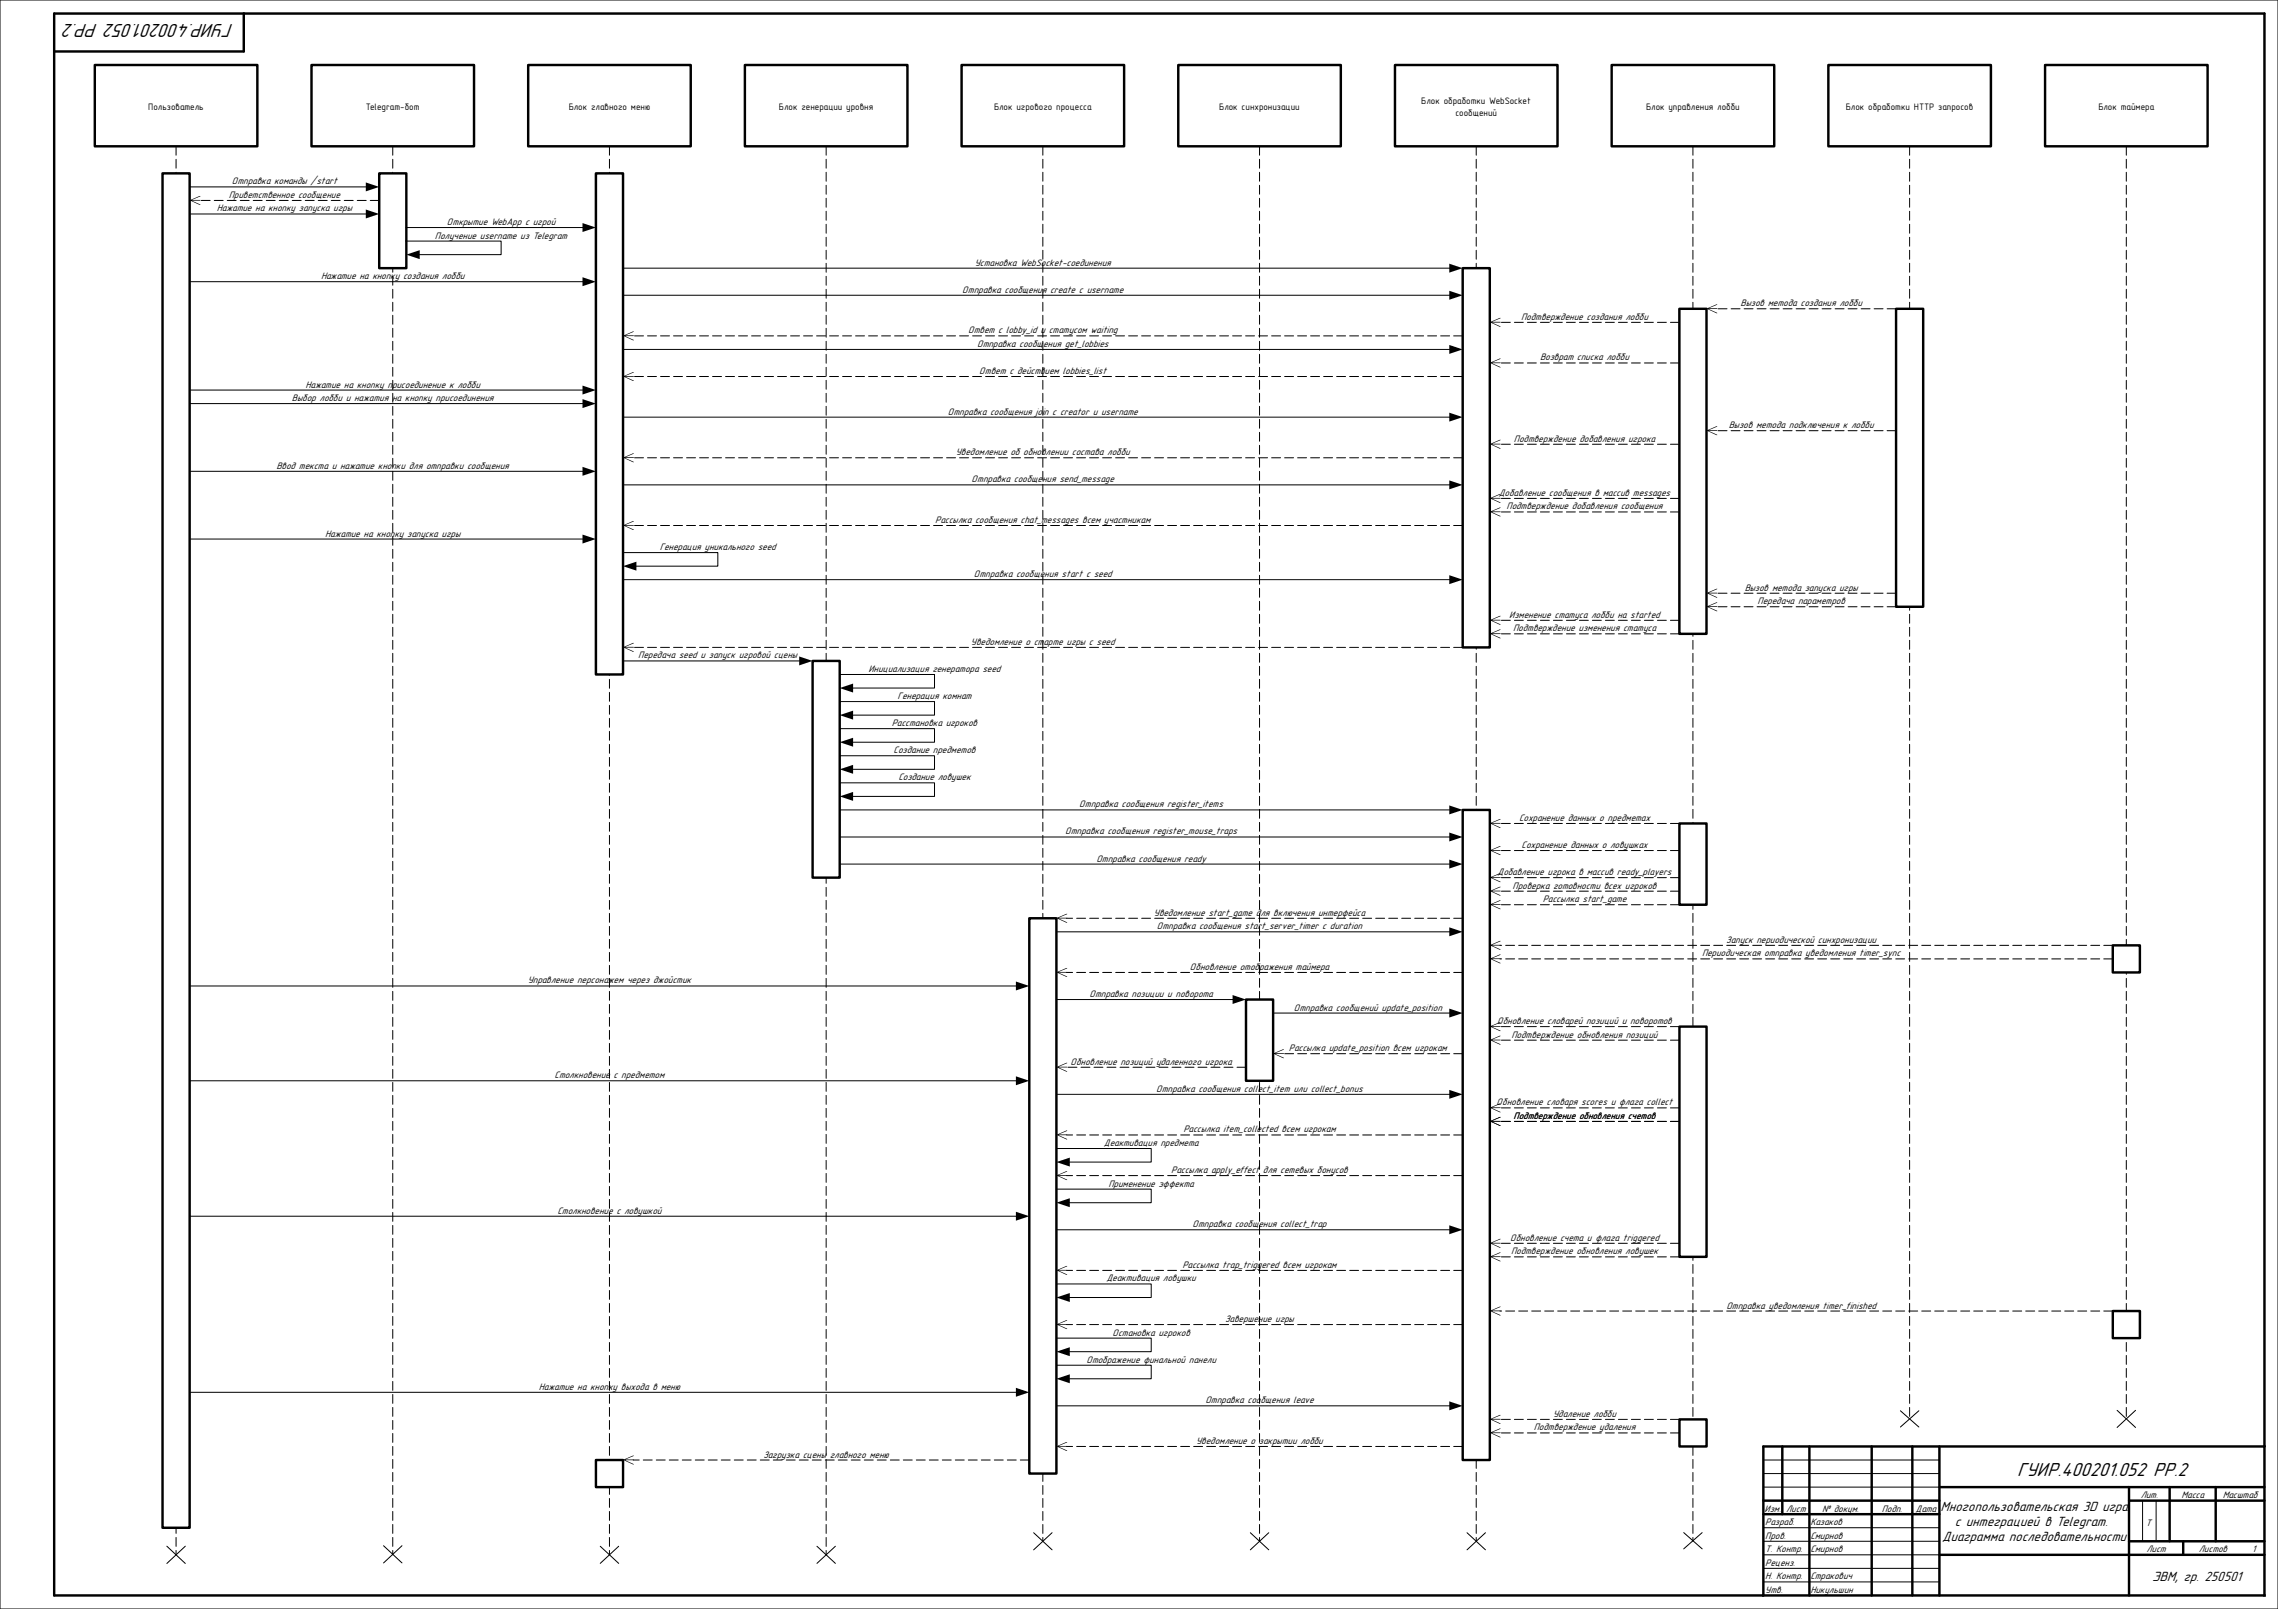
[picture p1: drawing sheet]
<svg xmlns="http://www.w3.org/2000/svg" width="841mm" height="594mm" viewBox="0 0 841 594" stroke-linecap="round" stroke-linejoin="round" font-family="sans-serif">
<defs><g id="words">
<g font-size="7.4">
<text x="86.3" y="8.9" transform="rotate(-180 86.3 8.9)">ГУИР.400201.052 РР.2</text>
<text x="744.7" y="545">ГУИР.400201.052 РР.2</text>
</g>
<g font-size="5.3">
<text x="716.4" y="558">Многопользовательская 3D игра</text>
<text x="721.7" y="563.4">с интеграцией в Telegram.</text>
<text x="717" y="568.8">Диаграмма последовательности</text>
<text x="794.6" y="583.7">ЭВМ, гр. 250501</text>
</g>
<g font-size="3.7">
<text x="85.6" y="68.1">Отправка команды /start</text>
<text x="84.5" y="73.1">Приветственное сообщение</text>
<text x="80" y="78.1">Нажатие на кнопку запуска игры</text>
<text x="165" y="83.1">Открытие WebApp с игрой</text>
<text x="160.6" y="88.1">Получение username из Telegram</text>
<text x="359.9" y="98.1">Установка WebSocket-соединения</text>
<text x="118.5" y="103.1">Нажатие на кнопку создания лобби</text>
<text x="355.3" y="108.1">Отправка сообщения create с username</text>
<text x="642.6" y="113.1">Вызов метода создания лобби</text>
<text x="561.6" y="118.1">Подтверждение создания лобби</text>
<text x="357.4" y="123.1">Ответ с lobby_id и статусом waiting</text>
<text x="360.7" y="128.1">Отправка сообщения get_lobbies</text>
<text x="568.6" y="133.1">Возврат списка лобби</text>
<text x="112.8" y="143.1">Нажатие на кнопку присоединение к лобби</text>
<text x="361.5" y="138.1">Ответ с действием lobbies_list</text>
<text x="107.8" y="148.1">Выбор лобби и нажатия на кнопку присоединения</text>
<text x="349.9" y="153.1">Отправка сообщения join с creator и username</text>
<text x="638.3" y="158.1">Вызов метода подключения к лобби</text>
<text x="558.9" y="163.1">Подтверждение добавления игрока</text>
<text x="102.1" y="173.1">Ввод текста и нажатие кнопки для отправки сообщения</text>
<text x="352.9" y="168.1">Уведомление об обновлении состава лобби</text>
<text x="358.7" y="178.1">Отправка сообщения send_message</text>
<text x="553.3" y="183.1">Добавление сообщения в массив messages</text>
<text x="556.2" y="188.1">Подтверждение добавления сообщения</text>
<text x="345.3" y="193.1">Рассылка сообщения chat_messages всем участникам</text>
<text x="120" y="198.1">Нажатие на кнопку запуска игры</text>
<text x="243.6" y="203.1">Генерация уникального seed</text>
<text x="359.5" y="213.1">Отправка сообщения start с seed</text>
<text x="644.1" y="218.1">Вызов метода запуска игры</text>
<text x="648.9" y="223.1">Передача параметров</text>
<text x="557.2" y="228.1">Изменение статуса лобби на started</text>
<text x="558.6" y="233.1">Подтверждение изменения статуса</text>
<text x="358.5" y="238.1">Уведомление о старте игры с seed</text>
<text x="235.7" y="243.1">Передача seed и запуск игровой сцены</text>
<text x="320.6" y="248.1">Инициализация генератора seed</text>
<text x="331.4" y="258.1">Генерация комнат</text>
<text x="329.2" y="268.1">Расстановка игроков</text>
<text x="329.9" y="278.1">Создание предметов</text>
<text x="331.7" y="288.1">Создание ловушек</text>
<text x="398.5" y="298.1">Отправка сообщения register_items</text>
<text x="560.8" y="303.1">Сохранение данных о предметах</text>
<text x="393.2" y="308.1">Отправка сообщения register_mouse_traps</text>
<text x="561.8" y="313.1">Сохранение данных о ловушках</text>
<text x="404.8" y="318.1">Отправка сообщения ready</text>
<text x="552.9" y="323.1">Добавление игрока в массив ready_players</text>
<text x="558.5" y="328.1">Проверка готовности всех игроков</text>
<text x="569.6" y="333.1">Рассылка start_game</text>
<text x="426" y="338.1">Уведомление start_game для включения интерфейса</text>
<text x="427.1" y="343.1">Отправка сообщения start_server_timer с duration</text>
<text x="628.4" y="353.1">Периодическая отправка уведомления timer_sync</text>
<text x="637.3" y="348.1">Запуск периодической синхронизации</text>
<text x="439.3" y="358.1">Обновление отображения таймера</text>
<text x="194.8" y="363.1">Управление персонажем через джойстик</text>
<text x="402.2" y="368.1">Отправка позиции и поворота</text>
<text x="477.6" y="373.1">Отправка сообщений update_position</text>
<text x="552.7" y="378.1">Обновление словарей позиций и поворотов</text>
<text x="558" y="383.1">Подтверждение обновления позиций</text>
<text x="475.8" y="388.1">Рассылка update_position всем игрокам</text>
<text x="395.2" y="393.1">Обновление позиций удаленного игрока</text>
<text x="204.7" y="398.1">Столкновение с предметом</text>
<text x="426.9" y="403.1">Отправка сообщения collect_item или collect_bonus</text>
<text x="552.5" y="408.1">Обновление словаря scores и флага collect</text>
<text x="558.8" y="413.1">Подтверждение обновления счетов</text>
<text x="436.9" y="418.1">Рассылка item_collected всем игрокам</text>
<text x="407.6" y="423.1">Деактивация предмета</text>
<text x="432.4" y="433.1">Рассылка apply_effect для сетевых бонусов</text>
<text x="409.2" y="438.1">Применение эффекта</text>
<text x="205.8" y="448.1">Столкновение с ловушкой</text>
<text x="440.3" y="453.1">Отправка сообщения collect_trap</text>
<text x="557.5" y="458.1">Обновление счета и флага triggered</text>
<text x="557.9" y="463.1">Подтверждение обновления ловушек</text>
<text x="408.5" y="473.1">Деактивация ловушки</text>
<text x="436.6" y="468.1">Рассылка trap_triggered всем игрокам</text>
<text x="637.3" y="483.1">Отправка уведомления timer_finished</text>
<text x="452.3" y="488.1">Завершение игры</text>
<text x="410.7" y="493.1">Остановка игроков</text>
<text x="401.1" y="503.1">Отображение финальной панели</text>
<text x="198.9" y="513.1">Нажатие на кнопку выхода в меню</text>
<text x="445" y="518.1">Отправка сообщения leave</text>
<text x="573.4" y="523.1">Удаление лобби</text>
<text x="441.6" y="533.1">Уведомление о закрытии лобби</text>
<text x="566.3" y="528.1">Подтверждение удаления</text>
<text x="281.8" y="538.1">Загрузка сцены главного меню</text>
<text x="790.3" y="553.1">Лит.</text>
<text x="805.4" y="553.1">Масса</text>
<text x="820.6" y="553.1">Масштаб</text>
<text x="651.5" y="558.1">Изм.</text>
<text x="651.7" y="563.1">Разраб.</text>
<text x="659.4" y="558.1">Лист</text>
<text x="668.3" y="563.1">Казаков</text>
<text x="672.7" y="558.1">№ докум.</text>
<text x="694.7" y="558.1">Подп.</text>
<text x="707.2" y="558.1">Дата</text>
<text x="792.2" y="563.4">Т</text>
<text x="651.7" y="568.1">Пров.</text>
<text x="668.3" y="568.1">Смирнов</text>
<text x="651.7" y="573.1">Т. Контр.</text>
<text x="668.3" y="573.1">Смирнов</text>
<text x="792.4" y="573.1">Лист</text>
<text x="811.8" y="573.1">Листов</text>
<text x="831.4" y="573.1">1</text>
<text x="651.7" y="578.1">Реценз.</text>
<text x="651.7" y="583.1">Н. Контр.</text>
<text x="668.3" y="583.1">Стракович</text>
<text x="651.7" y="588.1">Утв.</text>
<text x="668.3" y="588.1">Никульшин</text>
</g>
<g font-size="3.5">
<text x="54.8" y="40.6">Пользователь</text>
<text x="135.1" y="40.6">Telegram-бот</text>
<text x="210" y="40.6">Блок главного меню</text>
<text x="287.6" y="40.6">Блок генерации уровня</text>
<text x="367" y="40.6">Блок игрового процесса</text>
<text x="450.1" y="40.6">Блок синхронизации</text>
<text x="524.7" y="38.3">Блок обработки WebSocket</text>
<text x="607.7" y="40.6">Блок управления лобби</text>
<text x="681.5" y="40.6">Блок обработки HTTP запросов</text>
<text x="774.7" y="40.6">Блок таймера</text>
<text x="537.3" y="42.9">сообщений</text>
</g>
</g></defs>
<path d="M225 54v520M785 54v469.8" fill="none" stroke="#000" stroke-width=".37" stroke-dasharray="3.3 1.5 3.3 1.5"/>
<g fill="none" stroke="#000" stroke-width=".9">
<path d="M20 5h816v584h-816zM90 5v14h-70M658 534v25M668 534v55M691 534v55M706 534v55M716 534v55M836 534h-185v55M651 559h65M651 554h65M716 549h120M786 549v40"/>
<path d="M786 554h50M801 549v20M818 549v20M716 574h120M786 569h50M806 569v5"/>
</g>
<path d="M651 539h65M651 544h65M651 549h65M791 554v15M796 554v15M651 564h65M651 569h65M651 574h65M651 579h65M651 584h65" fill="none" stroke="#000" stroke-width=".37"/>
<path d="M35 24h60v30h-60z" fill-rule="evenodd" fill="#fff"/>
<path d="M35 24h60v30h-60z" fill="none" stroke="#000" stroke-width=".9"/>
<path d="M65 54v520M145 54v520" fill="none" stroke="#000" stroke-width=".37" stroke-dasharray="3.3 1.5 3.3 1.5"/>
<path d="M70 69h65.3M701.6 520.8l6.8 6M708.4 520.8l-6.8 6M781.6 520.7l6.8 6.3M788.4 520.7l-6.8 6.3M61.6 570.8l6.8 6.4M68.4 570.8l-6.8 6.4M141.6 570.6l6.8 6.4M148.4 570.6l-6.8 6.4" fill="none" stroke="#000" stroke-width=".37"/>
<path d="M135.1 67.4l4.9 1.6-4.9 1.7z" fill="#000"/>
<path d="M115 24h60v30h-60z" fill-rule="evenodd" fill="#fff"/>
<path d="M115 24h60v30h-60z" fill="none" stroke="#000" stroke-width=".9"/>
<path d="M195 24h60v30h-60z" fill-rule="evenodd" fill="#fff"/>
<path d="M195 24h60v30h-60z" fill="none" stroke="#000" stroke-width=".9"/>
<path d="M275 24h60v30h-60z" fill-rule="evenodd" fill="#fff"/>
<path d="M275 24h60v30h-60z" fill="none" stroke="#000" stroke-width=".9"/>
<path d="M355 24h60v30h-60z" fill-rule="evenodd" fill="#fff"/>
<path d="M355 24h60v30h-60z" fill="none" stroke="#000" stroke-width=".9"/>
<path d="M435 24h60v30h-60z" fill-rule="evenodd" fill="#fff"/>
<path d="M435 24h60v30h-60z" fill="none" stroke="#000" stroke-width=".9"/>
<path d="M515 24h60v30h-60z" fill-rule="evenodd" fill="#fff"/>
<path d="M515 24h60v30h-60z" fill="none" stroke="#000" stroke-width=".9"/>
<path d="M595 24h60v30h-60z" fill-rule="evenodd" fill="#fff"/>
<path d="M595 24h60v30h-60z" fill="none" stroke="#000" stroke-width=".9"/>
<path d="M675 24h60v30h-60z" fill-rule="evenodd" fill="#fff"/>
<path d="M675 24h60v30h-60z" fill="none" stroke="#000" stroke-width=".9"/>
<path d="M755 24h60v30h-60z" fill-rule="evenodd" fill="#fff"/>
<path d="M755 24h60v30h-60z" fill="none" stroke="#000" stroke-width=".9"/>
<path d="M60 64h10v500h-10z" fill-rule="evenodd" fill="#fff"/>
<path d="M60 64h10v500h-10z" fill="none" stroke="#000" stroke-width=".9"/>
<path d="M140 64h10v35h-10z" fill-rule="evenodd" fill="#fff"/>
<path d="M140 64h10v35h-10z" fill="none" stroke="#000" stroke-width=".9"/>
<path d="M220 64h10v185h-10z" fill-rule="evenodd" fill="#fff"/>
<path d="M220 64h10v185h-10z" fill="none" stroke="#000" stroke-width=".9"/>
<path d="M305 54v520M385 54v515M465 54v515M545 54v515M625 54v515M705 54v469.8" fill="none" stroke="#000" stroke-width=".37" stroke-dasharray="3.3 1.5 3.3 1.5"/>
<path d="M780 349h10v10h-10z" fill-rule="evenodd" fill="#fff"/>
<path d="M780 349h10v10h-10z" fill="none" stroke="#000" stroke-width=".9"/>
<path d="M700 114h10v110h-10z" fill-rule="evenodd" fill="#fff"/>
<path d="M700 114h10v110h-10z" fill="none" stroke="#000" stroke-width=".9"/>
<path d="M620 114h10v120h-10z" fill-rule="evenodd" fill="#fff"/>
<path d="M620 114h10v120h-10z" fill="none" stroke="#000" stroke-width=".9"/>
<path d="M460 369h10v30h-10z" fill-rule="evenodd" fill="#fff"/>
<path d="M460 369h10v30h-10z" fill="none" stroke="#000" stroke-width=".9"/>
<path d="M300 244h10v80h-10z" fill-rule="evenodd" fill="#fff"/>
<path d="M300 244h10v80h-10z" fill="none" stroke="#000" stroke-width=".9"/>
<path d="M380 339h10v205h-10z" fill-rule="evenodd" fill="#fff"/>
<path d="M380 339h10v205h-10z" fill="none" stroke="#000" stroke-width=".9"/>
<path d="M540 99h10v140h-10z" fill-rule="evenodd" fill="#fff"/>
<path d="M540 99h10v140h-10z" fill="none" stroke="#000" stroke-width=".9"/>
<g fill="none" stroke="#000" stroke-width=".37">
<path d="M70 79h65.3M150 89h35v5h-30.3M150 84h65.3M230 99h305.3M70 104h145.3M230 109h305.3M230 129h305.3M70 144h145.3M70 149h145.3M230 154h305.3M70 174h145.3M230 179h305.3"/>
<path d="M70 199h145.3M230 204h35v5h-30.3M230 214h305.3M230 244h65.3M310 249h35v5h-30.3M310 259h35v5h-30.3M310 269h35v5h-30.3M310 279h35v5h-30.3M310 289h35v5h-30.3M310 299h225.3M221.6 570.8l6.8 6.4M228.4 570.8l-6.8 6.4"/>
<path d="M301.6 570.8l6.8 6.4M308.4 570.8l-6.8 6.4M381.6 565.8l6.8 6.4M388.4 565.8l-6.8 6.4M461.6 565.8l6.8 6.4M468.4 565.8l-6.8 6.4M541.6 565.8l6.8 6.4M548.4 565.8l-6.8 6.4M621.6 565.8l6.8 6M628.4 565.8l-6.8 6"/>
</g>
<g fill="none" stroke="#000" stroke-width=".37" stroke-dasharray="3.3 1.5 3.3 1.5">
<path d="M140 74h-66.2M620 119h-66.2M700 114h-66.2M540 124h-306.2M540 139h-306.2M620 134h-66.2M700 159h-66.2M540 169h-306.2M620 164h-66.2M540 194h-306.2M620 184h-66.2M620 189h-66.2"/>
<path d="M700 219h-66.2M540 239h-306.2M620 229h-66.2M620 234h-66.2M700 224h-66.2"/>
</g>
<g fill="#000">
<path d="M135.1 77.4l4.9 1.6-4.9 1.7zM150 94l4.9-1.6v3.3zM215.1 82.4l4.9 1.6-4.9 1.7zM535 97.4l5 1.6-5 1.7zM215.1 102.4l4.9 1.6-4.9 1.7zM535 107.4l5 1.6-5 1.7zM535 127.4l5 1.6-5 1.7zM215.1 142.4l4.9 1.6-4.9 1.7zM215.1 147.4l4.9 1.6-4.9 1.7zM535 152.4l5 1.6-5 1.7zM215.1 172.4l4.9 1.6-4.9 1.7zM535 177.4l5 1.6-5 1.7z"/>
<path d="M215.1 197.4l4.9 1.6-4.9 1.7zM230 209l4.9-1.6v3.3zM535 212.4l5 1.6-5 1.7zM295 242.4l5 1.6-5 1.7zM310 254l5-1.6v3.3zM310 264l5-1.6v3.3zM310 274l5-1.6v3.3zM310 284l5-1.6v3.3zM310 294l5-1.6v3.3zM535 297.4l5 1.6-5 1.7z"/>
<path d="M70 73.9l4-1.5-3.2 1.4h3.2v.3h-3.2l3.2 1.6z" fill-rule="evenodd"/>
<path d="M550 118.9l4-1.5-3.2 1.4h3.2v.3h-3.2l3.2 1.6z" fill-rule="evenodd"/>
<path d="M630 113.9l4-1.5-3.2 1.4h3.2v.3h-3.2l3.2 1.6z" fill-rule="evenodd"/>
<path d="M230 123.9l4-1.5-3.2 1.4h3.2v.3h-3.2l3.2 1.6z" fill-rule="evenodd"/>
<path d="M230 138.9l4-1.5-3.2 1.4h3.2v.3h-3.2l3.2 1.6z" fill-rule="evenodd"/>
<path d="M550 133.9l4-1.5-3.2 1.4h3.2v.3h-3.2l3.2 1.6z" fill-rule="evenodd"/>
<path d="M630 158.9l4-1.6-3.2 1.5h3.2v.3h-3.2l3.2 1.6z" fill-rule="evenodd"/>
<path d="M230 168.9l4-1.5-3.2 1.4h3.2v.3h-3.2l3.2 1.6z" fill-rule="evenodd"/>
<path d="M550 163.9l4-1.5-3.2 1.4h3.2v.3h-3.2l3.2 1.6z" fill-rule="evenodd"/>
<path d="M230 193.9l4-1.5-3.2 1.4h3.2v.3h-3.2l3.2 1.6z" fill-rule="evenodd"/>
<path d="M550 183.9l4-1.5-3.2 1.4h3.2v.3h-3.2l3.2 1.6z" fill-rule="evenodd"/>
<path d="M550 188.9l4-1.5-3.2 1.4h3.2v.3h-3.2l3.2 1.6z" fill-rule="evenodd"/>
<path d="M630 218.9l4-1.5-3.2 1.4h3.2v.3h-3.2l3.2 1.6z" fill-rule="evenodd"/>
<path d="M230 238.9l4-1.5-3.2 1.4h3.2v.3h-3.2l3.2 1.6z" fill-rule="evenodd"/>
<path d="M550 228.9l4-1.5-3.2 1.4h3.2v.3h-3.2l3.2 1.6z" fill-rule="evenodd"/>
<path d="M550 233.9l4-1.5-3.2 1.4h3.2v.3h-3.2l3.2 1.6z" fill-rule="evenodd"/>
<path d="M630 223.9l4-1.5-3.2 1.4h3.2v.3h-3.2l3.2 1.6z" fill-rule="evenodd"/>
</g>
<path d="M540 299h10v240h-10z" fill-rule="evenodd" fill="#fff"/>
<path d="M540 299h10v240h-10z" fill="none" stroke="#000" stroke-width=".9"/>
<path d="M620 304h10v30h-10z" fill-rule="evenodd" fill="#fff"/>
<path d="M620 304h10v30h-10z" fill="none" stroke="#000" stroke-width=".9"/>
<path d="M620 304h-66.2M620 314h-66.2M540 339h-146.2M620 324h-66.2M620 329h-66.2M620 334h-66.2M540 359h-146.2M780 349h-226.2M780 354h-226.2" fill="none" stroke="#000" stroke-width=".37" stroke-dasharray="3.3 1.5 3.3 1.5"/>
<g fill="#000">
<path d="M535 307.4l5 1.6-5 1.7zM535 317.4l5 1.6-5 1.7zM535 342.4l5 1.6-5 1.7zM375.1 362.4l4.9 1.6-4.9 1.7zM455.1 367.4l4.9 1.6-4.9 1.7zM535 372.4l5 1.6-5 1.7z"/>
<path d="M550 303.9l4-1.5-3.2 1.4h3.2v.3h-3.2l3.2 1.6z" fill-rule="evenodd"/>
<path d="M550 313.9l4-1.5-3.2 1.4h3.2v.3h-3.2l3.2 1.6z" fill-rule="evenodd"/>
<path d="M390 338.9l4-1.5-3.2 1.4h3.2v.3h-3.2l3.2 1.6z" fill-rule="evenodd"/>
<path d="M550 323.9l4-1.5-3.2 1.4h3.2v.3h-3.2l3.2 1.6z" fill-rule="evenodd"/>
<path d="M550 328.9l4-1.5-3.2 1.4h3.2v.3h-3.2l3.2 1.6z" fill-rule="evenodd"/>
<path d="M550 333.9l4-1.5-3.2 1.4h3.2v.3h-3.2l3.2 1.6z" fill-rule="evenodd"/>
<path d="M390 358.9l4-1.5-3.2 1.4h3.2v.3h-3.2l3.2 1.6z" fill-rule="evenodd"/>
<path d="M550 348.9l4-1.5-3.2 1.4h3.2v.3h-3.2l3.2 1.6z" fill-rule="evenodd"/>
<path d="M550 353.9l4-1.5-3.2 1.4h3.2v.3h-3.2l3.2 1.6z" fill-rule="evenodd"/>
</g>
<path d="M310 309h225.3M310 319h225.3M390 344h145.3M70 364h305.3M390 369h65.3M470 374h65.3" fill="none" stroke="#000" stroke-width=".37"/>
<path d="M620 379h10v85h-10z" fill-rule="evenodd" fill="#fff"/>
<path d="M620 379h10v85h-10z" fill="none" stroke="#000" stroke-width=".9"/>
<path d="M620 379h-66.2M460 394h-66.2M540 389h-66.2M620 384h-66.2M540 419h-146.2M620 409h-66.2M620 414h-66.2M540 434h-146.2M620 459h-66.2M540 469h-146.2M620 464h-66.2M780 484h-226.2" fill="none" stroke="#000" stroke-width=".37" stroke-dasharray="3.3 1.5 3.3 1.5"/>
<g fill="#000">
<path d="M375.1 397.4l4.9 1.6-4.9 1.7zM535 402.4l5 1.6-5 1.7zM390 429l4.9-1.6v3.3zM375.1 447.4l4.9 1.6-4.9 1.7zM390 444l4.9-1.6v3.3zM535 452.4l5 1.6-5 1.7zM390 479l4.9-1.6v3.3z"/>
<path d="M550 378.9l4-1.5-3.2 1.4h3.2v.3h-3.2l3.2 1.6z" fill-rule="evenodd"/>
<path d="M390 393.9l4-1.5-3.2 1.4h3.2v.3h-3.2l3.2 1.6z" fill-rule="evenodd"/>
<path d="M470 388.9l4-1.5-3.2 1.4h3.2v.3h-3.2l3.2 1.6z" fill-rule="evenodd"/>
<path d="M550 383.9l4-1.5-3.2 1.4h3.2v.3h-3.2l3.2 1.6z" fill-rule="evenodd"/>
<path d="M390 418.9l4-1.5-3.2 1.4h3.2v.3h-3.2l3.2 1.6z" fill-rule="evenodd"/>
<path d="M550 408.9l4-1.5-3.2 1.4h3.2v.3h-3.2l3.2 1.6z" fill-rule="evenodd"/>
<path d="M550 413.9l4-1.5-3.2 1.4h3.2v.3h-3.2l3.2 1.6z" fill-rule="evenodd"/>
<path d="M550 413.9l4-1.5-3.2 1.4h3.2v.3h-3.2l3.2 1.6z" fill-rule="evenodd"/>
<path d="M390 433.9l4-1.5-3.2 1.4h3.2v.3h-3.2l3.2 1.6z" fill-rule="evenodd"/>
<path d="M550 458.9l4-1.5-3.2 1.4h3.2v.3h-3.2l3.2 1.6z" fill-rule="evenodd"/>
<path d="M390 468.9l4-1.5-3.2 1.4h3.2v.3h-3.2l3.2 1.6z" fill-rule="evenodd"/>
<path d="M550 463.9l4-1.5-3.2 1.4h3.2v.3h-3.2l3.2 1.6z" fill-rule="evenodd"/>
<path d="M550 483.9l4-1.5-3.2 1.4h3.2v.3h-3.2l3.2 1.6z" fill-rule="evenodd"/>
</g>
<path d="M70 399h305.3M390 404h145.3M390 424h35v5h-30.3M390 439h35v5h-30.3M70 449h305.3M390 454h145.3M390 474h35v5h-30.3" fill="none" stroke="#000" stroke-width=".37"/>
<path d="M780 484h10v10h-10z" fill-rule="evenodd" fill="#fff"/>
<path d="M780 484h10v10h-10z" fill="none" stroke="#000" stroke-width=".9"/>
<path d="M540 489h-146.2" fill="none" stroke="#000" stroke-width=".37" stroke-dasharray="3.3 1.5 3.3 1.5"/>
<g fill="#000">
<path d="M390 499l4.9-1.6v3.3zM375.1 512.4l4.9 1.6-4.9 1.7zM390 509l4.9-1.6v3.3zM535 517.4l5 1.6-5 1.7z"/>
<path d="M390 488.9l4-1.5-3.2 1.4h3.2v.3h-3.2l3.2 1.6z" fill-rule="evenodd"/>
</g>
<path d="M390 494h35v5h-30.3M70 514h305.3M390 504h35v5h-30.3M390 519h145.3" fill="none" stroke="#000" stroke-width=".37"/>
<path d="M620 524h10v10h-10z" fill-rule="evenodd" fill="#fff"/>
<path d="M620 524h10v10h-10z" fill="none" stroke="#000" stroke-width=".9"/>
<path d="M540 534h-146.2M620 524h-66.2M620 529h-66.2" fill="none" stroke="#000" stroke-width=".37" stroke-dasharray="3.3 1.5 3.3 1.5"/>
<g fill="#000">
<path d="M390 533.9l4-1.5-3.2 1.4h3.2v.3h-3.2l3.2 1.6z" fill-rule="evenodd"/>
<path d="M550 523.9l4-1.5-3.2 1.4h3.2v.3h-3.2l3.2 1.6z" fill-rule="evenodd"/>
<path d="M550 528.9l4-1.5-3.2 1.4h3.2v.3h-3.2l3.2 1.6z" fill-rule="evenodd"/>
</g>
<path d="M220 539h10v10h-10z" fill-rule="evenodd" fill="#fff"/>
<path d="M220 539h10v10h-10z" fill="none" stroke="#000" stroke-width=".9"/>
<path d="M380 539h-146.2" fill="none" stroke="#000" stroke-width=".37" stroke-dasharray="3.3 1.5 3.3 1.5"/>
<path d="M230 538.9l4-1.5-3.2 1.4h3.2v.3h-3.2l3.2 1.6z" fill-rule="evenodd" fill="#000"/>
<path d="M0 0h841v594h-841z" fill="none" stroke="#000" stroke-width=".37"/>
<use href="#words"/>
</svg>
